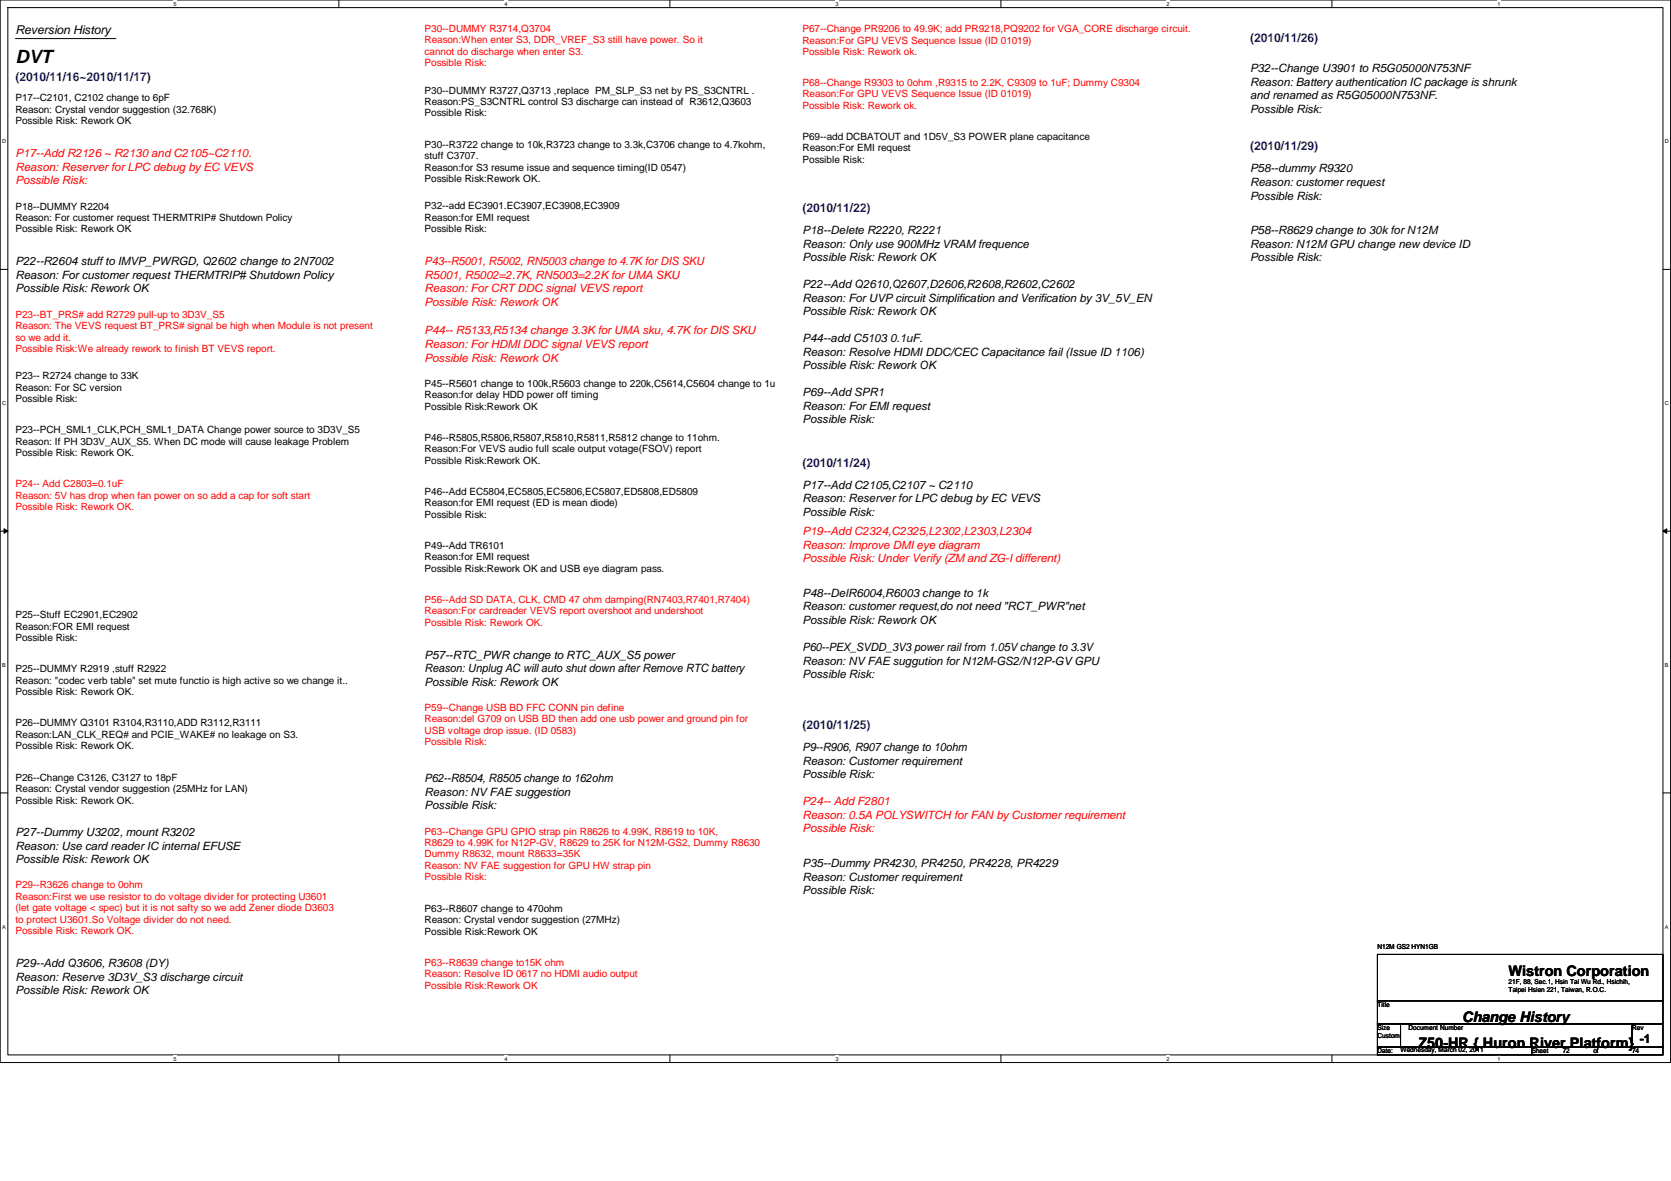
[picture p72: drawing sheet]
<svg xmlns="http://www.w3.org/2000/svg" width="297mm" height="210mm" viewBox="0 0 297 210" stroke-linecap="round" stroke-linejoin="round" font-family="sans-serif">
<defs><g id="words">
<text font-size="3.3" x="2.7" y="11.2">DVT</text>
<g font-size="2.6">
<text x="268.2" y="173.4">Wistron Corporation</text>
<text x="259.9" y="181.6">Change History</text>
<text x="252.1" y="186.2">Z50-HR { Huron River Platform}</text>
</g>
<g font-size="2.2">
<text x="2.7" y="6.1">Reversion History</text>
<text x="291.5" y="185.4">-1</text>
</g>
<g font-size="2.2" fill="#00f">
<text x="222.2" y="7.5">(2010/11/26)</text>
<text x="2.7" y="14.4">(2010/11/16~2010/11/17)</text>
<text x="222.2" y="26.7">(2010/11/29)</text>
<text x="142.7" y="37.7">(2010/11/22)</text>
<text x="142.7" y="82.9">(2010/11/24)</text>
<text x="142.7" y="129.6">(2010/11/25)</text>
</g>
<g font-size="2">
<text x="222.2" y="12.8">P32--Change U3901 to R5G05000N753NF</text>
<text x="222.2" y="15.2">Reason: Battery authentication IC package is shrunk</text>
<text x="222.2" y="17.7">and renamed as R5G05000N753NF.</text>
<text x="222.2" y="20.1">Possible Risk:</text>
<text x="222.2" y="30.6">P58--dummy R9320</text>
<text x="222.2" y="33.1">Reason: customer request</text>
<text x="222.2" y="35.5">Possible Risk:</text>
<text x="142.7" y="41.6">P18--Delete R2220, R2221</text>
<text x="222.2" y="41.6">P58--R8629 change to 30k for N12M</text>
<text x="2.7" y="47.1">P22--R2604 stuff to IMVP_PWRGD, Q2602 change to 2N7002</text>
<text x="142.7" y="44">Reason: Only use 900MHz VRAM frequence</text>
<text x="142.7" y="46.4">Possible Risk: Rework OK</text>
<text x="222.2" y="44">Reason: N12M GPU change new device ID</text>
<text x="222.2" y="46.4">Possible Risk:</text>
<text x="2.7" y="49.5">Reason: For customer request THERMTRIP# Shutdown Policy</text>
<text x="2.7" y="51.9">Possible Risk: Rework OK</text>
<text x="142.7" y="51.2">P22--Add Q2610,Q2607,D2606,R2608,R2602,C2602</text>
<text x="142.7" y="53.6">Reason: For UVP circuit Simplification and Verification by 3V_5V_EN</text>
<text x="142.7" y="56">Possible Risk: Rework OK</text>
<text x="142.7" y="60.8">P44--add C5103 0.1uF.</text>
<text x="142.7" y="63.2">Reason: Resolve HDMI DDC/CEC Capacitance fail (Issue ID 1106)</text>
<text x="142.7" y="65.7">Possible Risk: Rework OK</text>
<text x="142.7" y="70.4">P69--Add SPR1</text>
<text x="142.7" y="72.9">Reason: For EMI request</text>
<text x="142.7" y="75.3">Possible Risk:</text>
<text x="142.7" y="86.9">P17--Add C2105,C2107 ~ C2110</text>
<text x="142.7" y="89.3">Reason: Reserver for LPC debug by EC VEVS</text>
<text x="142.7" y="91.7">Possible Risk:</text>
<text x="142.7" y="106.1">P48--DelR6004,R6003 change to 1k</text>
<text x="142.7" y="108.5">Reason: customer request,do not need &quot;RCT_PWR&quot;net</text>
<text x="142.7" y="110.9">Possible Risk: Rework OK</text>
<text x="75.5" y="119.5">Reason: Unplug AC will auto shut down after Remove RTC battery</text>
<text x="75.5" y="117.1">P57--RTC_PWR change to RTC_AUX_S5 power</text>
<text x="142.7" y="115.7">P60--PEX_SVDD_3V3 power rail from 1.05V change to 3.3V</text>
<text x="142.7" y="118.1">Reason: NV FAE suggution for N12M-GS2/N12P-GV GPU</text>
<text x="75.5" y="121.9">Possible Risk: Rework OK</text>
<text x="142.7" y="120.5">Possible Risk:</text>
<text x="142.7" y="133.5">P9--R906, R907 change to 10ohm</text>
<text x="142.7" y="135.9">Reason: Customer requirement</text>
<text x="75.5" y="139">P62--R8504, R8505 change to 162ohm</text>
<text x="75.5" y="141.4">Reason: NV FAE suggestion</text>
<text x="75.5" y="143.8">Possible Risk:</text>
<text x="142.7" y="138.3">Possible Risk:</text>
<text x="2.7" y="148.6">P27--Dummy U3202, mount R3202</text>
<text x="2.7" y="151">Reason: Use card reader IC internal EFUSE</text>
<text x="2.7" y="153.4">Possible Risk: Rework OK</text>
<text x="142.7" y="154.1">P35--Dummy PR4230, PR4250, PR4228, PR4229</text>
<text x="142.7" y="156.5">Reason: Customer requirement</text>
<text x="142.7" y="158.9">Possible Risk:</text>
<text x="2.7" y="171.9">P29--Add Q3606, R3608 (DY)</text>
<text x="2.7" y="174.3">Reason: Reserve 3D3V_S3 discharge circuit</text>
<text x="2.7" y="176.7">Possible Risk: Rework OK</text>
</g>
<g font-size="2" fill="#f00">
<text x="2.7" y="27.9">P17--Add R2126 ~ R2130 and C2105~C2110.</text>
<text x="2.7" y="30.3">Reason: Reserver for LPC debug by EC VEVS</text>
<text x="2.7" y="32.7">Possible Risk:</text>
<text x="75.5" y="47.1">P43--R5001, R5002, RN5003 change to 4.7K for DIS SKU</text>
<text x="75.5" y="49.5">R5001, R5002=2.7K, RN5003=2.2K for UMA SKU</text>
<text x="75.5" y="51.9">Reason: For CRT DDC signal VEVS report</text>
<text x="75.5" y="54.4">Possible Risk: Rework OK</text>
<text x="75.5" y="59.4">P44-- R5133,R5134 change 3.3K for UMA sku, 4.7K for DIS SKU</text>
<text x="75.5" y="61.8">Reason: For HDMI DDC signal VEVS report</text>
<text x="75.5" y="64.3">Possible Risk: Rework OK</text>
<text x="142.7" y="95.1">P19--Add C2324,C2325,L2302,L2303,L2304</text>
<text x="142.7" y="97.5">Reason: Improve DMI eye diagram</text>
<text x="142.7" y="99.9">Possible Risk: Under Verify (ZM and ZG-I different)</text>
<text x="142.7" y="143.1">P24-- Add F2801</text>
<text x="142.7" y="145.5">Reason: 0.5A POLYSWITCH for FAN by Customer requirement</text>
<text x="142.7" y="148">Possible Risk:</text>
</g>
<g font-size="1.8" fill="#f00">
<text x="75.5" y="5.7">P30--DUMMY R3714,Q3704</text>
<text x="142.7" y="5.7">P67--Change PR9206 to 49.9K; add PR9218,PQ9202 for VGA_CORE discharge circuit.</text>
<text x="75.5" y="7.7">Reason:When enter S3, DDR_VREF_S3 still have power. So it</text>
<text x="75.5" y="9.7">cannot do discharge when enter S3.</text>
<text x="75.5" y="11.8">Possible Risk:</text>
<text x="142.7" y="7.7">Reason:For GPU VEVS Sequence Issue (ID 01019)</text>
<text x="142.7" y="9.8">Possible Risk: Rework ok.</text>
<text x="142.7" y="15.2">P68--Change R9303 to 0ohm ,R9315 to 2.2K, C9309 to 1uF; Dummy C9304</text>
<text x="142.7" y="17.3">Reason:For GPU VEVS Sequence Issue (ID 01019)</text>
<text x="142.7" y="19.3">Possible Risk: Rework ok.</text>
<text x="2.7" y="56.5">P23--BT_PRS# add R2729 pull-up to 3D3V_S5</text>
<text x="2.7" y="58.5">Reason: The VEVS request BT_PRS# signal be high when Module is not present</text>
<text x="2.7" y="60.5">so we add it.</text>
<text x="2.7" y="62.6">Possible Risk:We already rework to finish BT VEVS report.</text>
<text x="2.7" y="86.6">P24-- Add C2803=0.1uF</text>
<text x="2.7" y="88.6">Reason: 5V has drop when fan power on so add a cap for soft start</text>
<text x="2.7" y="90.7">Possible Risk: Rework OK.</text>
<text x="75.5" y="107.1">P56--Add SD DATA, CLK, CMD 47 ohm damping(RN7403,R7401,R7404)</text>
<text x="75.5" y="109.2">Reason:For cardreader VEVS report overshoot and undershoot</text>
<text x="75.5" y="111.2">Possible Risk: Rework OK.</text>
<text x="75.5" y="126.4">P59--Change USB BD FFC CONN pin define</text>
<text x="75.5" y="128.4">Reason:del G709 on USB BD then add one usb power and ground pin for</text>
<text x="75.5" y="130.4">USB voltage drop issue. (ID 0583)</text>
<text x="75.5" y="132.5">Possible Risk:</text>
<text x="75.5" y="148.3">P63--Change GPU GPIO strap pin R8626 to 4.99K, R8619 to 10K,</text>
<text x="75.5" y="150.4">R8629 to 4.99K for N12P-GV, R8629 to 25K for N12M-GS2, Dummy R8630</text>
<text x="75.5" y="152.4">Dummy R8632, mount R8633=35K</text>
<text x="75.5" y="154.4">Reason: NV FAE suggestion for GPU HW strap pin</text>
<text x="2.7" y="157.9">P29--R3626 change to 0ohm</text>
<text x="2.7" y="159.9">Reason:First we use resistor to do voltage divider for protecting U3601</text>
<text x="2.7" y="162">(let gate voltage &lt; spec) but it is not safty so we add Zener diode D3603</text>
<text x="75.5" y="156.5">Possible Risk:</text>
<text x="2.7" y="164">to protect U3601.So Voltage divider do not need.</text>
<text x="2.7" y="166">Possible Risk: Rework OK.</text>
<text x="75.5" y="171.7">P63--R8639 change to15K ohm</text>
<text x="75.5" y="173.7">Reason: Resolve ID 0617 no HDMI audio output</text>
<text x="75.5" y="175.7">Possible Risk:Rework OK</text>
</g>
<g font-size="1.8">
<text x="75.5" y="16.6">P30--DUMMY R3727,Q3713 ,replace PM_SLP_S3 net by PS_S3CNTRL .</text>
<text x="2.8" y="18">P17--C2101, C2102 change to 6pF</text>
<text x="2.8" y="20.1">Reason: Crystal vendor suggestion (32.768K)</text>
<text x="2.8" y="22.1">Possible Risk: Rework OK</text>
<text x="75.5" y="18.7">Reason:PS_S3CNTRL control S3 discharge can instead of R3612,Q3603</text>
<text x="75.5" y="20.7">Possible Risk:</text>
<text x="75.5" y="26.2">P30--R3722 change to 10k,R3723 change to 3.3k,C3706 change to 4.7kohm,</text>
<text x="75.5" y="28.3">stuff C3707.</text>
<text x="142.7" y="24.8">P69--add DCBATOUT and 1D5V_S3 POWER plane capacitance</text>
<text x="142.7" y="26.9">Reason:For EMI request</text>
<text x="142.7" y="28.9">Possible Risk:</text>
<text x="75.5" y="30.3">Reason:for S3 resume issue and sequence timing(ID 0547)</text>
<text x="75.5" y="32.3">Possible Risk:Rework OK.</text>
<text x="2.7" y="37.3">P18--DUMMY R2204</text>
<text x="2.7" y="39.3">Reason: For customer request THERMTRIP# Shutdown Policy</text>
<text x="2.7" y="41.3">Possible Risk: Rework OK</text>
<text x="75.5" y="37.2">P32--add EC3901.EC3907,EC3908,EC3909</text>
<text x="75.5" y="39.2">Reason:for EMI request</text>
<text x="75.5" y="41.3">Possible Risk:</text>
<text x="2.7" y="67.4">P23-- R2724 change to 33K</text>
<text x="2.7" y="69.5">Reason: For SC version</text>
<text x="2.7" y="71.5">Possible Risk:</text>
<text x="75.5" y="68.7">P45--R5601 change to 100k,R5603 change to 220k,C5614,C5604 change to 1u</text>
<text x="75.5" y="70.8">Reason:for delay HDD power off timing</text>
<text x="2.7" y="77">P23--PCH_SML1_CLK,PCH_SML1_DATA Change power source to 3D3V_S5</text>
<text x="75.5" y="72.8">Possible Risk:Rework OK</text>
<text x="2.7" y="79.1">Reason: If PH 3D3V_AUX_S5. When DC mode will cause leakage Problem</text>
<text x="2.7" y="81.1">Possible Risk: Rework OK.</text>
<text x="75.5" y="78.4">P46--R5805,R5806,R5807,R5810,R5811,R5812 change to 11ohm.</text>
<text x="75.5" y="80.4">Reason:For VEVS audio full scale output votage(FSOV) report</text>
<text x="75.5" y="82.4">Possible Risk:Rework OK.</text>
<text x="75.5" y="88">P46--Add EC5804,EC5805,EC5806,EC5807,ED5808,ED5809</text>
<text x="75.5" y="90">Reason:for EMI request (ED is mean diode)</text>
<text x="75.5" y="92">Possible Risk:</text>
<text x="75.5" y="97.5">P49--Add TR6101</text>
<text x="75.5" y="99.6">Reason:for EMI request</text>
<text x="75.5" y="101.6">Possible Risk:Rework OK and USB eye diagram pass.</text>
<text x="2.7" y="109.9">P25--Stuff EC2901,EC2902</text>
<text x="2.7" y="111.9">Reason:FOR EMI request</text>
<text x="2.7" y="114">Possible Risk:</text>
<text x="2.7" y="119.5">P25--DUMMY R2919 ,stuff R2922</text>
<text x="2.7" y="121.5">Reason: &quot;codec verb table&quot; set mute functio is high active so we change it..</text>
<text x="2.7" y="123.6">Possible Risk: Rework OK.</text>
<text x="2.7" y="129.1">P26--DUMMY Q3101 R3104,R3110,ADD R3112,R3111</text>
<text x="2.7" y="131.1">Reason:LAN_CLK_REQ# and PCIE_WAKE# no leakage on S3.</text>
<text x="2.7" y="133.2">Possible Risk: Rework OK.</text>
<text x="2.8" y="138.8">P26--Change C3126, C3127 to 18pF</text>
<text x="2.8" y="140.8">Reason: Crystal vendor suggestion (25MHz for LAN)</text>
<text x="2.8" y="142.8">Possible Risk: Rework OK.</text>
<text x="75.5" y="162.1">P63--R8607 change to 470ohm</text>
<text x="75.5" y="164.1">Reason: Crystal vendor suggestion (27MHz)</text>
<text x="75.5" y="166.1">Possible Risk:Rework OK</text>
</g>
<g font-size="1.2">
<text x="244.9" y="168.7">N12M GS2 HYN1GB</text>
<text x="244.9" y="179">Title</text>
<text x="268.2" y="174.9">21F, 88, Sec.1, Hsin Tai Wu Rd., Hsichih,</text>
<text x="268.2" y="176.4">Taipei Hsien 221, Taiwan, R.O.C.</text>
<text x="244.9" y="183.1">Size</text>
<text x="244.9" y="184.5">Custom</text>
<text x="250.4" y="183.1">Document Number</text>
<text x="290.1" y="183.1">Rev</text>
<text x="244.9" y="187.2">Date:</text>
<text x="249" y="187">Wednesday, March 02, 2011</text>
<text x="272.3" y="187.2">Sheet</text>
<text x="277.8" y="187.2">72</text>
<text x="283.2" y="187.2">of</text>
<text x="290.1" y="187.2">74</text>
</g>
<g font-size="1">
<text x="30.8" y="1">5</text>
<text x="89.7" y="1">4</text>
<text x="148.5" y="1">3</text>
<text x="207.3" y="1">2</text>
<text x="266.2" y="1">1</text>
<text x=".4" y="25.5">D</text>
<text x="295.9" y="25.5">D</text>
<text x=".4" y="72">C</text>
<text x="295.9" y="72">C</text>
<text x=".4" y="118.5">B</text>
<text x="295.9" y="118.5">B</text>
<text x=".4" y="165.1">A</text>
<text x="295.9" y="165.1">A</text>
<text x="30.8" y="188.5">5</text>
<text x="89.7" y="188.5">4</text>
<text x="148.5" y="188.5">3</text>
<text x="207.3" y="188.5">2</text>
<text x="266.2" y="188.5">1</text>
</g>
</g></defs>
<path d="M0 0h297v188.8h-297zM1.4 1.4h294.2v186.1h-294.2z" fill="none" stroke="#000" stroke-width=".18"/>
<g fill="#fff">
<path d="M30.8 .1h.6v1.1h-.6z"/>
<path d="M30.8 187.6h.6v1.1h-.6z"/>
</g>
<path d="M60.2 0v1.4M60.2 187.5v1.3" fill="none" stroke="#000" stroke-width=".18"/>
<g fill="#fff">
<path d="M89.7 .1h.5v1.1h-.5z"/>
<path d="M89.7 187.6h.5v1.1h-.5z"/>
</g>
<path d="M119.1 0v1.4M119.1 187.5v1.3" fill="none" stroke="#000" stroke-width=".18"/>
<g fill="#fff">
<path d="M148.5 .1h.6v1.1h-.6z"/>
<path d="M148.5 187.6h.6v1.1h-.6z"/>
</g>
<path d="M177.9 0v1.4M177.9 187.5v1.3" fill="none" stroke="#000" stroke-width=".18"/>
<g fill="#fff">
<path d="M207.3 .1h.6v1.1h-.6z"/>
<path d="M207.3 187.6h.6v1.1h-.6z"/>
</g>
<path d="M236.8 0v1.4M236.8 187.5v1.3" fill="none" stroke="#000" stroke-width=".18"/>
<g fill="#fff">
<path d="M266.2 .1h.5v1.1h-.5z"/>
<path d="M266.2 187.6h.5v1.1h-.5z"/>
<path d="M.4 24.6h.7v1.1h-.7z"/>
<path d="M295.9 24.6h.8v1.1h-.8z"/>
<path d="M.4 71.1h.7v1.1h-.7z"/>
<path d="M295.9 71.1h.8v1.1h-.8z"/>
</g>
<path d="M0 47.9h1.4M295.6 47.9h1.4" fill="none" stroke="#000" stroke-width=".18"/>
<g fill="#fff">
<path d="M.4 117.6h.6v1.1h-.6z"/>
<path d="M295.9 117.6h.7v1.1h-.7z"/>
</g>
<path d="M0 94.4h1.4M.7 94l.7 .4-.7 .4zM295.6 94.4h1.4M295.6 94.4l.7-.4v.8z" fill="none" stroke="#000" stroke-width=".18"/>
<path d="M.7 94l.7 .4-.7 .4zM295.6 94.4l.7-.4v.8z" fill="#000"/>
<g fill="#fff">
<path d="M.4 164.2h.6v1.1h-.6z"/>
<path d="M295.9 164.2h.7v1.1h-.7z"/>
</g>
<path d="M2.7 6.9h17.9M0 140.9h1.4M295.6 140.9h1.4M244.9 169.6h50.7v8.3h-50.7zM244.9 177.9h50.7v4.1h-50.7zM244.9 182h4.1v4.1h-4.1zM244.9 186.1h27.4v1.4h-27.4zM249 182h41.1v4.1h-41.1zM272.3 186.1h23.3v1.4h-23.3zM290.1 182h5.5v4.1h-5.5z" fill="none" stroke="#000" stroke-width=".18"/>
<use href="#words"/>
</svg>
